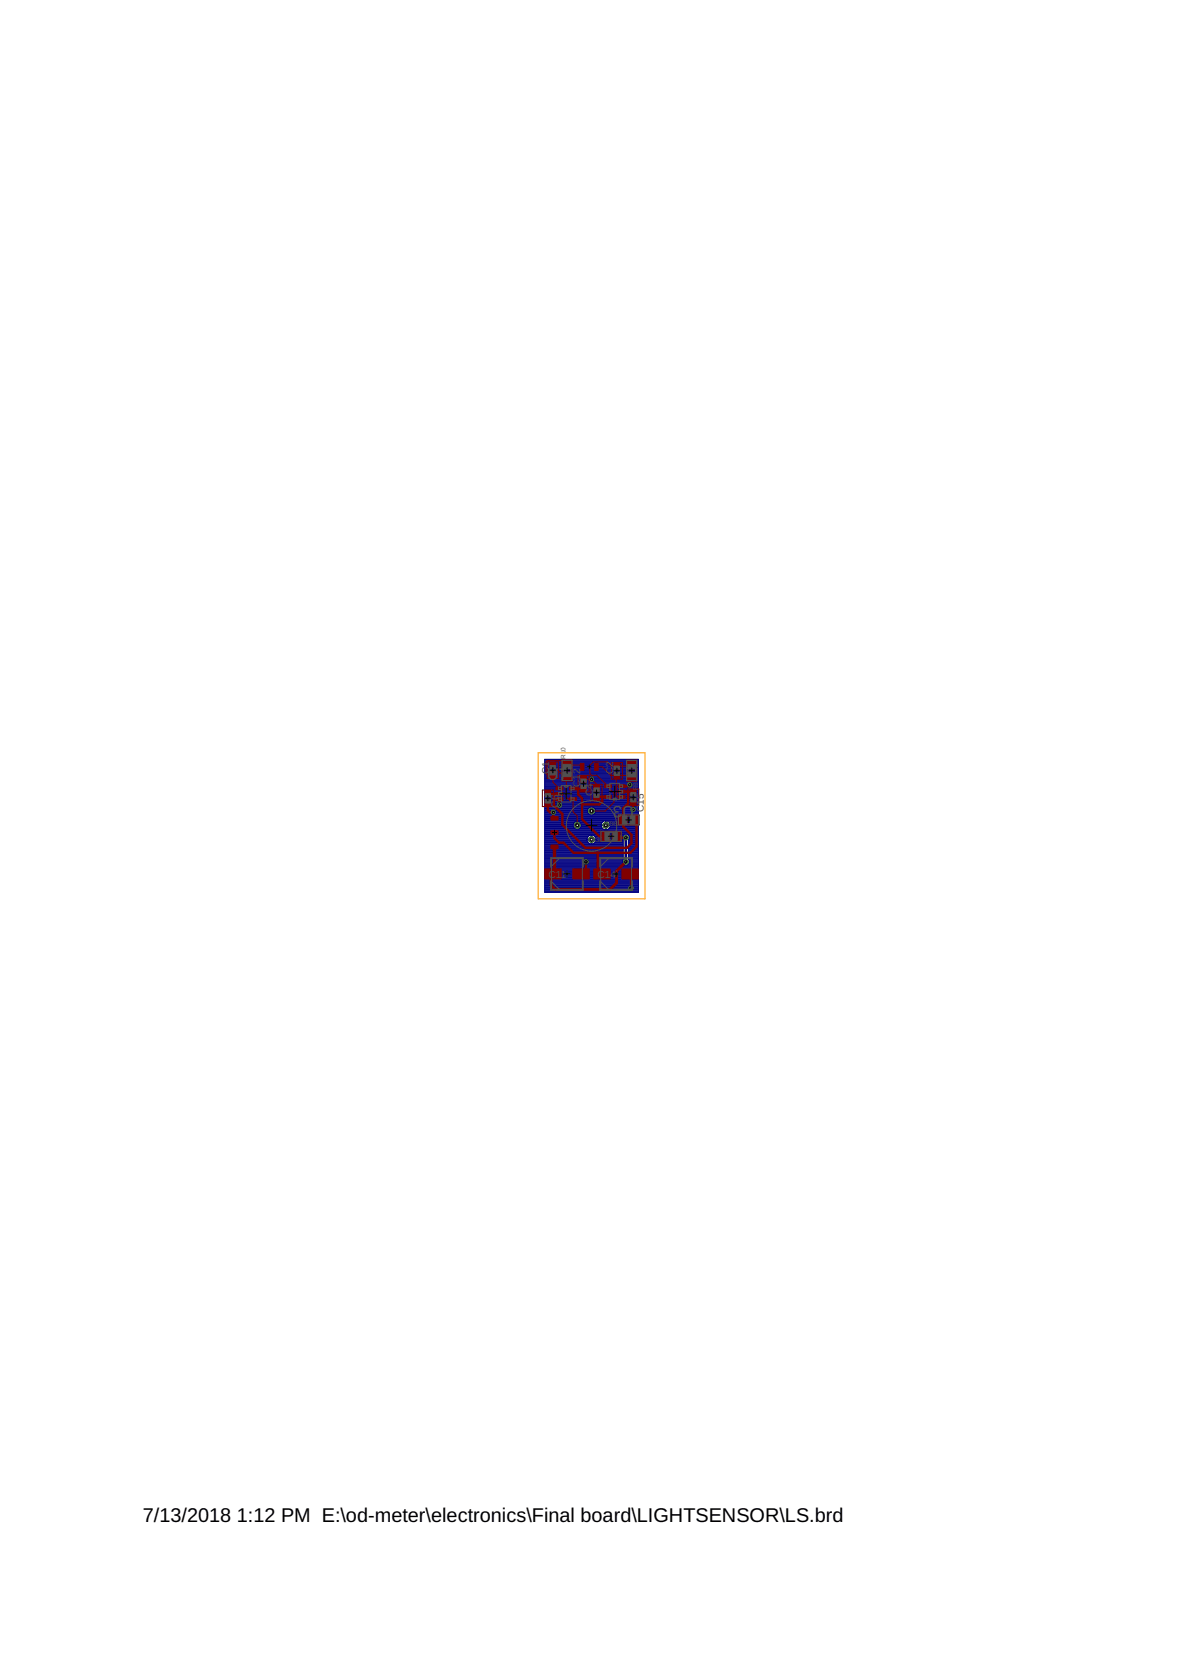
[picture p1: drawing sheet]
<svg xmlns="http://www.w3.org/2000/svg" width="210mm" height="297mm" viewBox="0 0 210 297" stroke-linecap="round" stroke-linejoin="round" font-family="sans-serif">
<defs><g id="words">
<g font-size="3.5">
<text x="25.4" y="270.6">7/13/2018</text>
<text x="42.1" y="270.6">1:12 PM E:\od-meter\electronics\Final board\LIGHTSENSOR\LS.brd</text>
</g>
<g font-size="2.9" fill="#505050">
<text x="97.2" y="138.6">U7</text>
<text x="112.7" y="143.3" transform="rotate(-180 112.7 143.3)">U3</text>
</g>
<g font-size="1.8" fill="#505050">
<text x="97.6" y="137.5" transform="rotate(-90 97.6 137.5)">C</text>
<text x="97.6" y="136.3" transform="rotate(-90 97.6 136.3)">1</text>
<text x="103.1" y="137.7" transform="rotate(-90 103.1 137.7)">2</text>
<text x="109" y="137.6" transform="rotate(-90 109 137.6)">C</text>
<text x="109" y="136.4" transform="rotate(-90 109 136.4)">2</text>
<text x="99.3" y="143.6" transform="rotate(-90 99.3 143.6)">C</text>
<text x="99.3" y="142.3" transform="rotate(-90 99.3 142.3)">6</text>
<text x="103.1" y="139.9" transform="rotate(-90 103.1 139.9)">C</text>
<text x="103.1" y="138.7" transform="rotate(-90 103.1 138.7)">1</text>
<text x="105.4" y="141.5" transform="rotate(-90 105.4 141.5)">C</text>
<text x="105.4" y="140.2" transform="rotate(-90 105.4 140.2)">4</text>
<text x="114.5" y="144.4" transform="rotate(-90 114.5 144.4)">C15</text>
<text x="97.5" y="156">C11</text>
<text x="106.2" y="156">C14</text>
</g>
<g font-size="1.1" fill="#505050">
<text x="100.5" y="134.9" transform="rotate(-90 100.5 134.9)">R10</text>
<text x="113.3" y="140.5" transform="rotate(-90 113.3 140.5)">R</text>
<text x="113.3" y="139.7" transform="rotate(-90 113.3 139.7)">9</text>
<text x="104.5" y="149.7">FB3</text>
<text x="107.6" y="146.8">FB6</text>
</g>
</g></defs>
<path d="M111.2 148.9v4.3" fill="none" stroke="#000080" stroke-width=".51"/>
<g fill="none" stroke="#000080" stroke-width=".18">
<path d="M96.8 135h16.7v23.6h-16.7zM96.8 140h16.7M96.8 139.8h16.7M96.8 139.7h16.7M96.8 139.6h16.7M96.8 139.5h16.7M96.8 139.4h16.7M96.8 139.2h16.7M96.8 139.1h16.7M96.8 139h16.7M96.8 138.9h16.7M96.8 138.8h16.7"/>
<path d="M96.8 138.7h16.7M96.8 138.5h16.7M96.8 138.4h16.7M96.8 138.3h16.7M96.8 138.2h16.7M96.8 138.1h16.7M96.8 137.9h16.7M96.8 137.8h16.7M96.8 137.7h16.7M96.8 137.6h16.7M96.8 137.5h16.7M96.8 137.4h16.7"/>
<path d="M96.8 137.2h16.7M96.8 137.1h16.7M96.8 137h16.7M96.8 136.9h16.7M96.8 136.8h16.7M96.8 136.7h16.7M96.8 136.5h16.7M96.8 136.4h16.7M96.8 136.3h16.7M96.8 136.2h16.7M96.8 136.1h16.7M96.8 135.9h16.7"/>
<path d="M96.8 135.8h16.7M96.8 135.7h16.7M96.8 135.6h16.7M96.8 135.5h16.7M96.8 135.3h16.7M96.8 135.2h16.7M96.8 135.1h16.7M96.8 153.8h16.7M96.8 146.7h5.1M96.8 147.5h16.7M96.8 147.4h10.4M96.8 143.5h8.1"/>
<path d="M96.8 149.3h13.9M96.8 158.6h16.7M96.8 158.5h16.7M96.8 158.4h16.7M96.8 158.2h16.7M96.8 158.1h16.7M96.8 158h16.7M96.8 157.9h16.7M96.8 157.8h16.7M96.8 157.7h16.7M96.8 157.5h16.7M96.8 157.4h16.7"/>
<path d="M96.8 157.3h16.7M96.8 157.2h16.7M96.8 157.1h16.7M96.8 157h16.7M96.8 156.8h16.7M96.8 156.7h16.7M96.8 156.6h16.7M96.8 156.5h16.7M96.8 156.4h16.7M96.8 156.3h16.7M96.8 156.1h16.7M96.8 156h16.7"/>
<path d="M96.8 155.9h16.7M96.8 155.8h16.7M96.8 155.7h16.7M96.8 155.5h16.7M96.8 155.4h16.7M96.8 155.3h16.7M96.8 155.2h16.7M96.8 155.1h16.7M96.8 154.9h16.7M96.8 154.8h16.7M96.8 154.7h16.7M96.8 154.6h16.7"/>
<path d="M96.8 154.5h16.7M96.8 154.3h16.7M96.8 154.2h16.7M96.8 154.1h16.7M96.8 154h16.7M96.8 153.9h16.7M96.8 153.6h14M96.8 153.5h13.9M96.8 153.4h13.8M96.8 153.3h13.8M96.8 153.2h13.8M96.8 153.1h13.8"/>
<path d="M96.8 152.9h13.8M96.8 152.8h13.9M96.8 152.7h13.9M96.8 152.6h13.9M96.8 152.5h13.9M96.8 152.4h13.9M96.8 152.2h13.9M96.8 152.1h13.9M96.8 152h13.9M96.8 151.9h13.9M96.8 151.8h13.9M96.8 151.6h13.9"/>
<path d="M96.8 151.5h13.9M96.8 151.4h13.9M96.8 151.3h13.9M96.8 151.2h13.9M96.8 151h13.9M96.8 150.9h13.9M96.8 150.8h13.9M96.8 150.7h13.9M96.8 150.6h13.9M96.8 150.5h13.9M96.8 150.3h13.9M96.8 150.2h13.9"/>
<path d="M96.8 150.1h13.9M96.8 150h8M96.8 149.9h7.8M96.8 149.8h7.7M96.8 149.6h7.6M96.8 149.5h7.6M96.8 149.4h7.5M96.8 149.2h7.5M96.8 149h7.6M96.8 148.9h7.6M96.8 148.8h7.6M96.8 148.7h7.7"/>
<path d="M96.8 148.6h7.9M96.8 148.4h8.1M96.8 148.3h14.1M96.8 148.2h16.7M96.8 148.1h16.7M96.8 148h16.7M96.8 147.9h16.7M96.8 147.7h16.7M96.8 147.6h16.7M96.8 147.3h5.4M96.8 147.2h5.2M96.8 147h5.2"/>
<path d="M96.8 146.9h5.1M96.8 146.8h5.1M96.8 146.6h5.1M96.8 146.5h5.1M96.8 146.3h5.2M96.8 146.2h5.3M96.8 146.1h5.4M96.8 146h10.5M96.8 145.9h16.7M96.8 145.7h16.7M96.8 145.6h16.7M96.8 145.5h16.7"/>
<path d="M96.8 145.4h16.7M96.8 145.3h16.7M96.8 145.1h16.7M96.8 145h16.7M96.8 144.9h16.7M96.8 144.8h8M96.8 144.7h7.8M96.8 144.5h7.7M96.8 144.4h7.7M96.8 144.3h7.6M96.8 144.2h7.6M96.8 144.1h7.6"/>
<path d="M96.8 144h7.7M96.8 143.8h7.7M96.8 143.7h7.8M96.8 143.6h7.9M96.8 143.4h16.7M96.8 143.3h16.7M96.8 143.1h16.7M96.8 143h16.7M96.8 142.9h16.7M96.8 142.8h16.7M96.8 142.7h16.7M96.8 142.6h16.7"/>
<path d="M96.8 142.4h16.7M96.8 142.3h16.7M96.8 142.2h16.7M96.8 142.1h16.7M96.8 142h16.7M96.8 141.8h16.7M96.8 141.7h16.7M96.8 141.6h16.7M96.8 141.5h16.7M96.8 141.4h16.7M96.8 141.2h16.7M96.8 141.1h16.7"/>
<path d="M96.8 141h16.7M96.8 140.9h16.7M96.8 140.8h16.7M96.8 140.7h16.7M96.8 140.5h16.7M96.8 140.4h16.7M96.8 140.3h16.7M96.8 140.2h16.7M96.8 140.1h16.7M101.9 146.6a.74 .74 0 0 0 .5 .8M102.2 146.1l.2-.1 .6 .1M102.2 146.1l-.3 .5"/>
<path d="M103 146.1h4.1M103 146.1l.3 .5M103 147.3l-.3 .1M103 147.3h4.1M103.1 146.2h3.9M103.1 147.2h3.9M103.2 146.3h3.8M103.2 147h3.7M103.3 146.5h3.6M103.3 146.9h3.6M103.3 146.7h10.2M103.3 146.6l-.1 .5-.2 .2"/>
<path d="M103.3 146.8h3.6M103.3 146.6h3.6M104.3 149.2h1.6M104.3 149.3h.1M104.3 149.3l.1 .3M104.4 149l.2-.4 .5-.2v1.7l-.5-.2M104.4 149l-.1 .2M104.4 144.3a.73 .73 0 0 0 .7 .6 .73 .73 0 0 0 .7-.6M104.4 144.3a.72 .72 0 0 1 .7-.8 .72 .72 0 0 1 .7 .8M104.4 149.6l.1 .2M104.5 149.8l.1 .1M105.1 150h.1"/>
<path d="M105.1 149.9h.1M105.1 149.8h.1M105.1 149.6h.1M105.1 149.5h.1M105.1 149.4h.1M105.1 149.2h.1M105.1 149h.1M105.1 148.9h.1M105.1 148.8h.1M105.1 148.7h.1M105.1 148.6h.1M105.1 148.4h.1"/>
<path d="M105.3 148.4h5.5M105.4 143.5h8.1M105.4 150h5.3M105.5 144.8h8M105.6 148.6h5.1M105.6 143.6h7.9M105.6 144.7h7.9M105.6 149.9h5.1M105.7 143.7h7.8M105.7 148.7h4.9M105.7 144.5h7.8M105.8 149.8h4.9"/>
<path d="M105.8 143.8h7.7M105.8 144.4h7.7M105.8 148.8h4.8M105.8 144h7.7M105.8 149.6h4.9M105.8 144.3h7.7M105.8 144.2h7.7M105.8 144.1h7.7M105.9 149.6l-.1 .2M105.9 148.9h4.7M105.9 149.5h4.8M105.9 149l-.3-.4-.4-.2v1.7l.6-.3"/>
<path d="M105.9 149v.2M105.9 149.4h4.8M105.9 149h4.7M105.9 149.3v.3M105.9 149.3h.1M105.9 149.2h4.7M106.8 146.8h1.7M106.8 146.8l.3 .5 .5 .2M106.9 146.5l-.1 .2M107 146.3l.1-.2 .5-.2v1.6M107 146.3l-.1 .2M107.6 147.4h.1"/>
<path d="M107.6 147.3h.1M107.6 147.2h.1M107.6 147h.1M107.6 146.9h.1M107.6 146.8h.1M107.6 146.6h.1M107.6 146.5h.1M107.6 146.3h.1M107.6 146.2h.1M107.6 146.1h.1M107.6 146h.1M108 146h5.5"/>
<path d="M108.1 147.4h5.4M108.2 146.1h5.3M108.2 147.3h5.3M108.3 146.2h5.2M108.3 147.2h5.2M108.4 146.3l-.3-.3-.4-.1v1.6M108.4 146.3l.1 .4M108.4 146.3h5.1M108.4 147h5.1M108.4 146.5h5.1M108.5 146.9h5M108.5 146.6h5"/>
<path d="M108.5 146.8a.79 .79 0 0 1-.8 .7M108.5 146.8h5M110.6 148.7l.4-.4h.5l.3 .4M110.6 148.7v.4M110.6 153v.4M110.6 149.1l.1 .2v3.5M110.6 153.4l.4 .4M110.7 152.8l-.1 .2M111.5 148.3h2M111.6 153.6h1.9M111.6 148.4h1.9M111.7 152.8l.1 .2"/>
<path d="M111.7 149.3h1.8M111.7 152.8h1.8M111.7 152.7h1.8M111.7 152.6h1.8M111.7 152.5h1.8M111.7 152.4h1.8M111.7 152.2h1.8M111.7 152.1h1.8M111.7 152h1.8M111.7 151.9h1.8M111.7 151.8h1.8M111.7 151.6h1.8"/>
<path d="M111.7 151.5h1.8M111.7 151.4h1.8M111.7 151.3h1.8M111.7 151.2h1.8M111.7 151h1.8M111.7 150.9h1.8M111.7 150.8h1.8M111.7 150.7h1.8M111.7 150.6h1.8M111.7 150.5h1.8M111.7 150.3h1.8M111.7 150.2h1.8"/>
<path d="M111.7 150.1h1.8M111.7 150h1.8M111.7 149.9h1.8M111.7 149.8h1.8M111.7 149.6h1.8M111.7 149.5h1.8M111.7 149.4h1.8M111.8 153.5h1.7M111.8 148.6h1.7M111.8 152.9h1.7M111.8 149.2h1.7M111.8 148.7v.4"/>
<path d="M111.8 153v.4M111.8 153.4l-.3 .4M111.8 149.1l-.1 .2v3.5M111.8 153.4h1.7M111.8 153.3h1.7M111.8 153.2h1.7M111.8 153.1h1.7M111.8 149h1.7M111.8 148.9h1.7M111.8 148.8h1.7M111.8 148.7h1.7"/>
</g>
<circle cx="102.6" cy="146.7" r=".49" fill="#008000" stroke="#008000" stroke-width=".18"/>
<circle cx="102.6" cy="146.7" r=".23" fill="#fff" stroke="#000" stroke-width=".18"/>
<circle cx="107.7" cy="146.7" r=".49" fill="#008000" stroke="#008000" stroke-width=".18"/>
<circle cx="107.7" cy="146.7" r=".23" fill="#fff" stroke="#000" stroke-width=".18"/>
<circle cx="105.1" cy="144.2" r=".49" fill="#008000" stroke="#008000" stroke-width=".18"/>
<circle cx="105.1" cy="144.2" r=".23" fill="#fff" stroke="#000" stroke-width=".18"/>
<circle cx="105.1" cy="149.2" r=".49" fill="#008000" stroke="#008000" stroke-width=".18"/>
<circle cx="105.1" cy="149.2" r=".23" fill="#fff" stroke="#000" stroke-width=".18"/>
<circle cx="111.2" cy="153.2" r=".38" fill="#008000" stroke="#008000" stroke-width=".18"/>
<circle cx="111.2" cy="153.2" r=".17" fill="#fff" stroke="#000" stroke-width=".18"/>
<circle cx="111.2" cy="148.9" r=".38" fill="#008000" stroke="#008000" stroke-width=".18"/>
<circle cx="111.2" cy="148.9" r=".17" fill="#fff" stroke="#000" stroke-width=".18"/>
<circle cx="99.4" cy="143.1" r=".38" fill="#008000" stroke="#008000" stroke-width=".18"/>
<circle cx="99.4" cy="143.1" r=".17" fill="#fff" stroke="#000" stroke-width=".18"/>
<circle cx="105.1" cy="138.5" r=".38" fill="#008000" stroke="#008000" stroke-width=".18"/>
<circle cx="105.1" cy="138.5" r=".17" fill="#fff" stroke="#000" stroke-width=".18"/>
<circle cx="111.9" cy="139.5" r=".38" fill="#008000" stroke="#008000" stroke-width=".18"/>
<circle cx="111.9" cy="139.5" r=".17" fill="#fff" stroke="#000" stroke-width=".18"/>
<circle cx="112.5" cy="143.9" r=".38" fill="#008000" stroke="#008000" stroke-width=".18"/>
<circle cx="112.5" cy="143.9" r=".17" fill="#fff" stroke="#000" stroke-width=".18"/>
<circle cx="98.3" cy="144.4" r=".38" fill="#008000" stroke="#008000" stroke-width=".18"/>
<circle cx="98.3" cy="144.4" r=".17" fill="#fff" stroke="#000" stroke-width=".18"/>
<circle cx="112.1" cy="157.9" r=".38" fill="#008000" stroke="#008000" stroke-width=".18"/>
<circle cx="112.1" cy="157.9" r=".17" fill="#fff" stroke="#000" stroke-width=".18"/>
<circle cx="104.1" cy="153.2" r=".38" fill="#008000" stroke="#008000" stroke-width=".18"/>
<circle cx="104.1" cy="153.2" r=".17" fill="#fff" stroke="#000" stroke-width=".18"/>
<g fill="#800000" stroke="#800000" stroke-width=".18">
<path d="M96.8 154.5h2.9v1.7h-2.9z"/>
<path d="M101.8 154.5h2.9v1.7h-2.9z"/>
<path d="M103.2 139.6h1v1.1h-1z"/>
<path d="M103.2 137.9h1v1.1h-1z"/>
<path d="M105.5 154.5h3v1.8h-3z"/>
<path d="M110.5 154.5h3v1.8h-3z"/>
<path d="M112 140.3h1.1v1.1h-1.1z"/>
<path d="M112 142h1.1v1.1h-1.1z"/>
<path d="M105.5 141.2h1v1.1h-1z"/>
<path d="M105.5 139.5h1v1.1h-1z"/>
<path d="M96.9 140.5h1v1.1h-1z"/>
<path d="M96.9 142.2h1v1.1h-1z"/>
<path d="M108.9 147.9h1.3v1.5h-1.3z"/>
<path d="M107 147.9h1.3v1.5h-1.3z"/>
<path d="M112 145h1.3v1.5h-1.3z"/>
<path d="M110.1 145h1.3v1.5h-1.3z"/>
<path d="M100.1 137.2h1.4v1.4h-1.4z"/>
<path d="M100.1 135.3h1.4v1.4h-1.4z"/>
<path d="M111.5 135.4h1.5v1.3h-1.5z"/>
<path d="M111.5 137.3h1.5v1.3h-1.5z"/>
<path d="M109.9 141.4h1.2v.5h-1.2z"/>
<path d="M109.9 140.5h1.2v.5h-1.2z"/>
<path d="M109.9 139.5h1.2v.5h-1.2z"/>
<path d="M107.4 139.5h1.3v.5h-1.3z"/>
<path d="M107.4 141.4h1.3v.5h-1.3z"/>
<path d="M98.8 139.9h1.2v.5h-1.2z"/>
<path d="M98.8 140.9h1.2v.5h-1.2z"/>
<path d="M98.8 141.8h1.2v.5h-1.2z"/>
<path d="M101.2 141.8h1.3v.5h-1.3z"/>
<path d="M101.2 139.9h1.3v.5h-1.3z"/>
<path d="M97.7 137.2h1.1v1.1h-1.1z"/>
<path d="M97.7 135.5h1.1v1.1h-1.1z"/>
<path d="M109.1 137.3h1.1v1.1h-1.1z"/>
<path d="M109.1 135.6h1.1v1.1h-1.1z"/>
<path d="M103.1 135.7h.7v1.2h-.7z"/>
<path d="M105.7 135.7h.6v1.2h-.6z"/>
<path d="M97.9 150.2h1.3v.7h-1.3z"/>
<path d="M97.9 147.7h1.3v.6h-1.3z"/>
<path d="M97.9 145.1h1.3v.7h-1.3z"/>
</g>
<g fill="none" stroke="#800000" stroke-width=".18">
<path d="M98.3 136.1l1.8 1.8h.7l-.2 .1v3.7l.4 .3h.9M98.3 137.8l.3 .3M98.3 137.8v1.2l1.1 1.2M100.8 136h2.4l.3 .3M100.9 136l-.7-.8h-3l-.2 .2v2.1l.3 .3h1M103.7 138.5h1.4l.9 .9v.7M106 136.3h1l1.6 1.6h3.7M109.5 137.9v3.6l.2 .1h.8M112.3 136l-.1 .2h-3.5l-.8-.8h-2.5l-.6 .6v1.5l.3 .3h1l3 3.2v1.6l-1.5 1.6h-2.5M97.4 141.1h.1M98.3 145.3l.3 .2M98.6 147.8v.2"/>
<path d="M99.4 142v.1M101.9 142v2.3l.7 .8v1.6M101.9 142v.1M101.9 140.2h.1M103.7 140.2h-.1M104.1 154.5l-.8 .8M106.2 154.6l.8 .8M106.3 141.6l-.3 .2M110.8 145.8h-.3M112 155.4l.1 .1M112.4 140.7l.1 .2M112.5 142.6h.1"/>
<path d="M112.7 145.8l.1 .3"/>
</g>
<g fill="none" stroke="#800000" stroke-width=".42">
<path d="M111.9 139.5l-.2 .3h-1.2M97.4 142.7v1.3l.3 .4h.6v.9M97.4 141.1h2M98.6 155.1l-.6 .6M99.4 142.1v1M101.9 140.2h1.7M102.7 140.2v1l.7 .7v3.7l3.1 3.1h1.2M104.1 153.2v1.3M106.2 151.6v3M106.3 141.6h1.8M107 141.6v.9l-.5 .5h-3.1M109.6 148.7l.2 .2h1.4"/>
<path d="M110.5 140.7h1.9M111.6 140.7v2.1l-.8 .9v3.3l1.4 1.4v1.5l-.8 .8h-7.4l-4.1-4.1v-1.9l-1.5-1.5v-2.1M112.1 155.5v2.4M112.5 142.6v1.3M112.7 145.8l.4 .4v4.3l-1.1 1.1h-10.1l-1.8-1.8h-.7l-.8-.8v-1"/>
</g>
<path d="M98.6 150.5v4.6" fill="none" stroke="#800000" stroke-width=".61"/>
<path d="M109.6 154.8v2.2l-1.2 1.1h-9.7l-.7-.7v-1.7M111.2 153.2l-1.6 1.6" fill="none" stroke="#800000" stroke-width=".51"/>
<circle cx="102.6" cy="146.7" r=".49" fill="#008000" stroke="#008000" stroke-width=".18"/>
<circle cx="102.6" cy="146.7" r=".23" fill="#fff" stroke="#000" stroke-width=".18"/>
<circle cx="107.7" cy="146.7" r=".49" fill="#008000" stroke="#008000" stroke-width=".18"/>
<circle cx="107.7" cy="146.7" r=".23" fill="#fff" stroke="#000" stroke-width=".18"/>
<circle cx="105.1" cy="144.2" r=".49" fill="#008000" stroke="#008000" stroke-width=".18"/>
<circle cx="105.1" cy="144.2" r=".23" fill="#fff" stroke="#000" stroke-width=".18"/>
<circle cx="105.1" cy="149.2" r=".49" fill="#008000" stroke="#008000" stroke-width=".18"/>
<circle cx="105.1" cy="149.2" r=".23" fill="#fff" stroke="#000" stroke-width=".18"/>
<circle cx="111.2" cy="153.2" r=".38" fill="#008000" stroke="#008000" stroke-width=".18"/>
<circle cx="111.2" cy="153.2" r=".17" fill="#fff" stroke="#000" stroke-width=".18"/>
<circle cx="111.2" cy="148.9" r=".38" fill="#008000" stroke="#008000" stroke-width=".18"/>
<circle cx="111.2" cy="148.9" r=".17" fill="#fff" stroke="#000" stroke-width=".18"/>
<circle cx="99.4" cy="143.1" r=".38" fill="#008000" stroke="#008000" stroke-width=".18"/>
<circle cx="99.4" cy="143.1" r=".17" fill="#fff" stroke="#000" stroke-width=".18"/>
<circle cx="105.1" cy="138.5" r=".38" fill="#008000" stroke="#008000" stroke-width=".18"/>
<circle cx="105.1" cy="138.5" r=".17" fill="#fff" stroke="#000" stroke-width=".18"/>
<circle cx="111.9" cy="139.5" r=".38" fill="#008000" stroke="#008000" stroke-width=".18"/>
<circle cx="111.9" cy="139.5" r=".17" fill="#fff" stroke="#000" stroke-width=".18"/>
<circle cx="112.5" cy="143.9" r=".38" fill="#008000" stroke="#008000" stroke-width=".18"/>
<circle cx="112.5" cy="143.9" r=".17" fill="#fff" stroke="#000" stroke-width=".18"/>
<circle cx="98.3" cy="144.4" r=".38" fill="#008000" stroke="#008000" stroke-width=".18"/>
<circle cx="98.3" cy="144.4" r=".17" fill="#fff" stroke="#000" stroke-width=".18"/>
<circle cx="112.1" cy="157.9" r=".38" fill="#008000" stroke="#008000" stroke-width=".18"/>
<circle cx="112.1" cy="157.9" r=".17" fill="#fff" stroke="#000" stroke-width=".18"/>
<circle cx="104.1" cy="153.2" r=".38" fill="#008000" stroke="#008000" stroke-width=".18"/>
<circle cx="104.1" cy="153.2" r=".17" fill="#fff" stroke="#000" stroke-width=".18"/>
<path d="M97.3 135.4h1.9v3h-1.9zM99.9 135.1h1.8v3.7h-1.8zM102.7 137.8h2v3h-2zM105 139.4h2v3h-2zM108.6 135.6h2v2.9h-2zM111.4 135.1h1.8v3.8h-1.8zM96.4 140.4h2v3h-2zM106.7 147.8h3.8v1.7h-3.8zM109.9 144.9h3.7v1.7h-3.7zM111.6 140.3h1.9v2.9h-1.9z" fill="none" stroke="#800000" stroke-width=".18"/>
<g fill="none" stroke="#505050" stroke-width=".18">
<path d="M97.8 136.6v.7M98.7 136.6v.7M99.8 139.7h1.7v2.9h-1.7zM99.8 139.9h-.5v.5h.5M99.9 135.1h1.8v3.6h-1.8zM100.1 136.6v.7M100.3 139.7l.3 .3 .2-.1 .1-.2M101.5 136.6v.7M101.5 139.9h.5v.5h-.5M103.3 139v.7M104.1 139v.7M108.4 139.3h1.7v2.9h-1.7z"/>
<path d="M108.4 139.6h-.5v.4h.5M109.2 136.7v.7M110 136.7v.7M110.1 139.6h.6v.4h-.6M111.4 135.2h1.8v3.6h-1.8zM111.6 136.6v.8M112.9 136.6v.8M96.9 141.6v.7M97.8 141.6v.7M97.9 156.6v1.6h5.8v-1.6M97.9 154.1v-1.6h5.8v1.6M98 156.7l1.4 1.4"/>
<path d="M98 152.6h5.5v5.5h-5.5zM99.4 152.6l-1.4 1.4M99.8 140.9h-.5v.4h.5M99.8 141.8h-.5v.5h.5M101.5 141.8h.5v.5h-.5M105.6 140.5v.7M106.4 140.5v.7M106.6 154.1v-1.6h5.8v1.6M106.6 156.6v1.7h5.8v-1.7M106.8 152.6h5.4v5.5h-5.4zM106.8 156.7l1.3 1.4M106.8 147.8h3.6v1.8h-3.6z"/>
<path d="M108.1 152.6l-1.3 1.4M108.2 149.3h.8M108.2 148h.8M108.4 141.4h-.5v.5h.5M109 142.2l.2-.3h.3l.1 .3M109.9 144.9h3.6v1.7h-3.6zM110.1 141.4h.6v.5h-.6M110.1 140.5h.6v.4h-.6M111.4 146.4h.7M111.4 145.1h.7M112.1 141.4v.7M113 141.4v.7"/>
<circle cx="105.1" cy="146.8" r="4.5"/>
</g>
<g fill="#505050" stroke="#505050" stroke-width=".18">
<path d="M103.3 139.6h.9v.5h-.9z"/>
<path d="M103.3 138.5h.9v.5h-.9z"/>
<path d="M112.1 140.9h.9v.5h-.9z"/>
<path d="M112.1 142h.9v.6h-.9z"/>
<path d="M105.6 141.2h.9v.5h-.9z"/>
<path d="M105.6 140.1h.9v.5h-.9z"/>
<path d="M96.9 141.1h.9v.5h-.9z"/>
<path d="M96.9 142.2h.9v.5h-.9z"/>
<path d="M108.9 147.9h.8v1.5h-.8z"/>
<path d="M107.5 147.9h.8v1.5h-.8z"/>
<path d="M112.1 145h.7v1.5h-.7z"/>
<path d="M110.6 145h.8v1.5h-.8z"/>
<path d="M100.1 137.3h1.4v.7h-1.4z"/>
<path d="M100.1 135.8h1.4v.8h-1.4z"/>
<path d="M111.6 135.9h1.4v.8h-1.4z"/>
<path d="M111.6 137.4h1.4v.7h-1.4z"/>
<path d="M97.8 137.2h.9v.6h-.9z"/>
<path d="M97.8 136.1h.9v.5h-.9z"/>
<path d="M109.2 137.4h.9v.5h-.9z"/>
<path d="M109.2 136.2h.9v.5h-.9z"/>
</g>
<g fill="none" stroke="#000" stroke-width=".18">
<path d="M97.8 136.9h.9M98.3 136.4v1M100.3 136.9h1M100.8 136.5v1M103.2 139.3h1M103.7 138.8v1M104.4 136.3h.7M104.7 136v.7M109.2 137h.9M109.3 139.7v2M109.6 136.5v1M111.8 137h1"/>
<path d="M112.3 136.5v1M96.9 141.9h1M97.4 141.4v1M98.1 148h.9M98.6 147.6v.8M99.6 141.1h2M100.2 155.3h1.2M100.6 140.1v2M100.8 154.7v1.3M104.1 146.7h2.1M105.1 145.7v2M105.5 140.9h1"/>
<path d="M106 140.4v1M108.1 148.7h1M108.2 140.7h2.1M108.6 148.2v1M108.9 155.4h1.2M109.5 154.8v1.2M111.2 145.8h1M111.7 145.2v1.1M112.1 141.7h.9M112.5 141.2v1"/>
</g>
<path d="M109.6 154.8h.1" fill="none" stroke="#808000" stroke-width=".18"/>
<path d="M95.7 133.8h18.9v26h-18.9z" fill="none" stroke="#f90" stroke-width=".18"/>
<use href="#words"/>
</svg>
